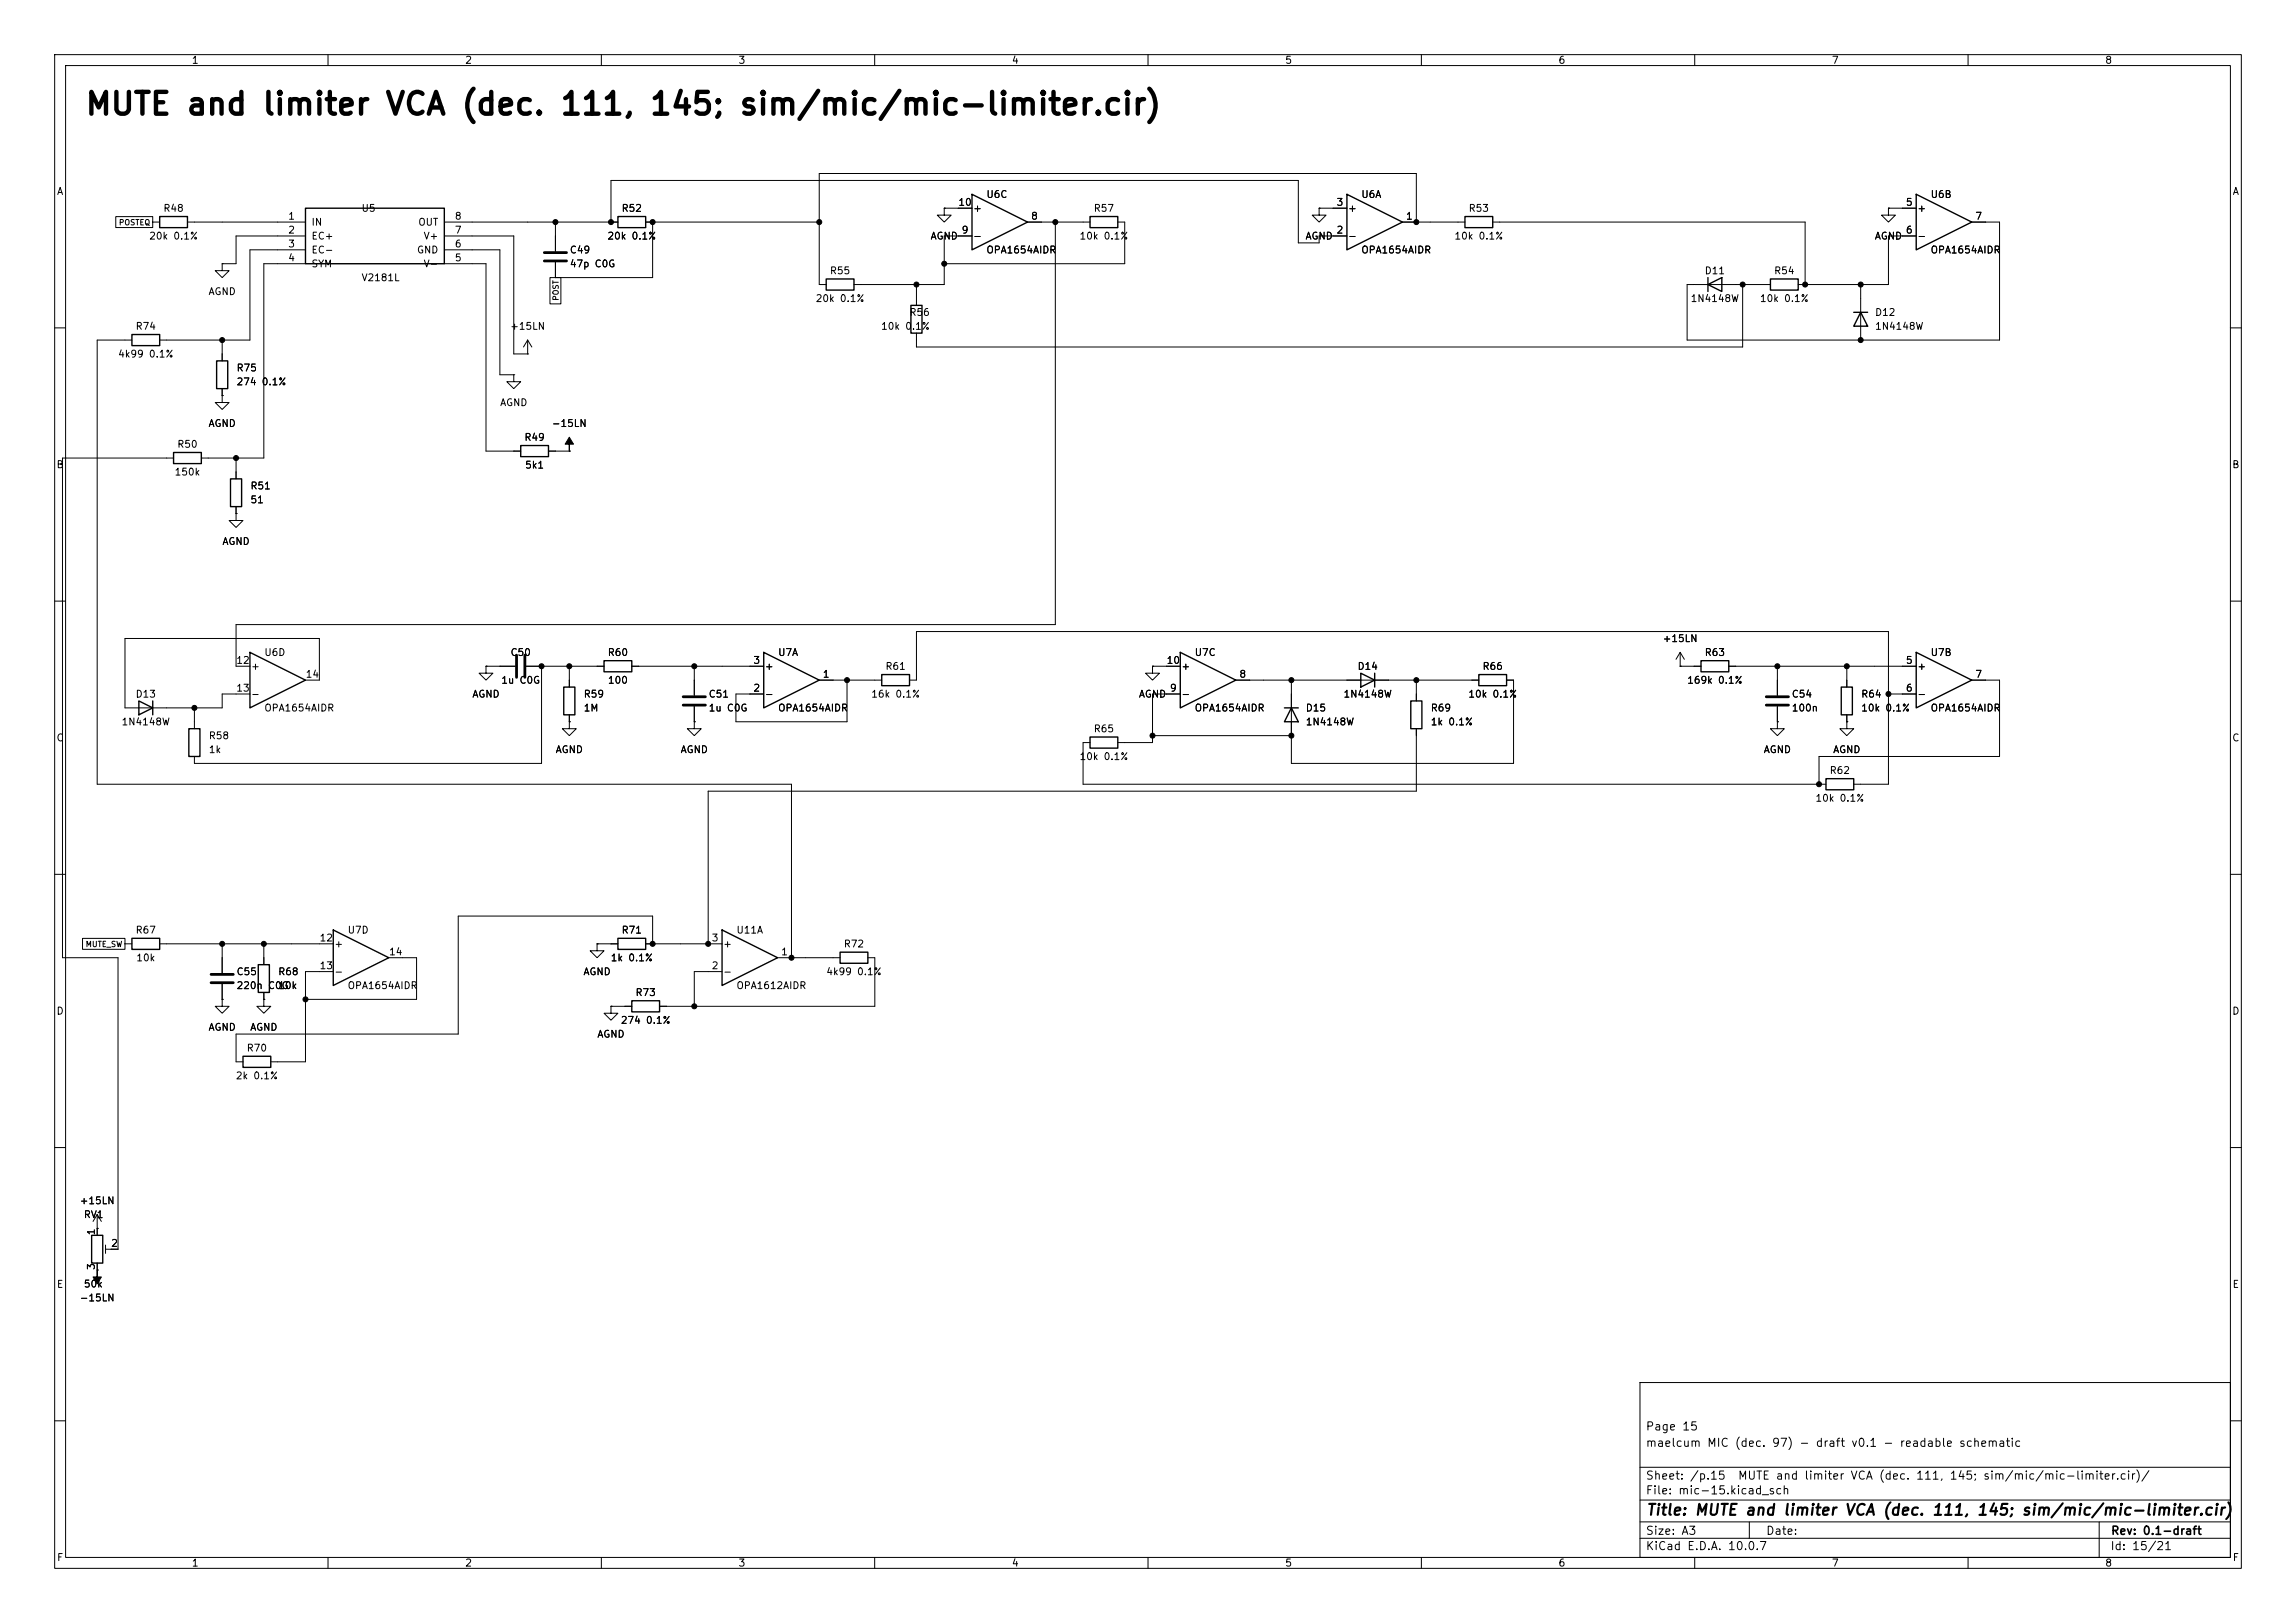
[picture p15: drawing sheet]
<svg xmlns="http://www.w3.org/2000/svg" width="420mm" height="297mm" viewBox="0 0 420 297" stroke-linecap="round" stroke-linejoin="round" font-family="sans-serif">
<defs><g id="words">
<text font-size="4" x="15.4" y="22">MUTE and limiter VCA (dec. 111, 145; sim/mic/mic-limiter.cir)</text>
<text font-size="2" x="301" y="277.8">Title: MUTE and limiter VCA (dec. 111, 145; sim/mic/mic-limiter.cir)</text>
<g font-size="1.5">
<text x="300.9" y="262.1">Page 15</text>
<text x="300.9" y="265.1">maelcum MIC (dec. 97) - draft v0.1 - readable schematic</text>
<text x="300.9" y="273.8">File: mic-15.kicad_sch</text>
<text x="300.9" y="271.1">Sheet: /p.15</text>
<text x="317.8" y="271.1">MUTE and limiter VCA (dec. 111, 145; sim/mic/mic-limiter.cir)/</text>
<text x="300.9" y="281.2">Size: A3</text>
<text x="322.9" y="281.2">Date:</text>
<text x="386" y="281.2">Rev: 0.1-draft</text>
<text x="300.9" y="284">KiCad E.D.A. 10.0.7</text>
<text x="385.9" y="284">Id: 15/21</text>
</g>
<g font-size="1.3">
<text x="35" y="12">1</text>
<text x="85" y="12">2</text>
<text x="135" y="12">3</text>
<text x="185" y="12">4</text>
<text x="235" y="12">5</text>
<text x="285" y="12">6</text>
<text x="335" y="12">7</text>
<text x="385" y="12">8</text>
<text x="10.3" y="36">A</text>
<text x="408.3" y="36">A</text>
<text x="29.8" y="39.1">R48</text>
<text x="52.6" y="40.5">1</text>
<text x="56.9" y="41.6">IN</text>
<text x="66" y="39.1">U5</text>
<text x="76.4" y="41.6">OUT</text>
<text x="83.1" y="40.5">8</text>
<text x="113.6" y="39.1">R52</text>
<text x="175.2" y="38">10</text>
<text x="177.9" y="39.1">+</text>
<text x="180.3" y="36.5">U6C</text>
<text x="188.5" y="40.5">8</text>
<text x="200" y="39.1">R57</text>
<text x="244.4" y="38">3</text>
<text x="246.5" y="39.1">+</text>
<text x="248.9" y="36.5">U6A</text>
<text x="257.1" y="40.5">1</text>
<text x="268.5" y="39.1">R53</text>
<text x="348.5" y="38">5</text>
<text x="350.6" y="39.1">+</text>
<text x="353" y="36.5">U6B</text>
<text x="361.2" y="40.5">7</text>
<text x="27.2" y="44.1">20k 0.1%</text>
<text x="52.6" y="43">2</text>
<text x="52.6" y="45.6">3</text>
<text x="56.9" y="44.1">EC+</text>
<text x="56.9" y="46.7">EC-</text>
<text x="76.2" y="46.7">GND</text>
<text x="77.4" y="44.1">V+</text>
<text x="83.1" y="45.6">6</text>
<text x="83.1" y="43">7</text>
<text x="104.1" y="46.7">C49</text>
<text x="111" y="44.1">20k 0.1%</text>
<text x="170.1" y="44.1">AGND</text>
<text x="175.8" y="43">9</text>
<text x="177.9" y="44.1">-</text>
<text x="180.3" y="46.7">OPA1654AIDR</text>
<text x="197.4" y="44.1">10k 0.1%</text>
<text x="238.7" y="44.1">AGND</text>
<text x="244.4" y="43">2</text>
<text x="246.5" y="44.1">-</text>
<text x="248.9" y="46.7">OPA1654AIDR</text>
<text x="265.9" y="44.1">10k 0.1%</text>
<text x="342.8" y="44.1">AGND</text>
<text x="348.5" y="43">6</text>
<text x="350.6" y="44.1">-</text>
<text x="353" y="46.7">OPA1654AIDR</text>
<text x="52.6" y="48.1">4</text>
<text x="56.9" y="49.2">SYM</text>
<text x="66" y="51.8">V2181L</text>
<text x="77.4" y="49.2">V-</text>
<text x="83.1" y="48.1">5</text>
<text x="104.1" y="49.2">47p C0G</text>
<text x="151.7" y="50.5">R55</text>
<text x="311.7" y="50.5">D11</text>
<text x="324.4" y="50.5">R54</text>
<text x="38" y="54.3">AGND</text>
<text x="149.1" y="55.6">20k 0.1%</text>
<text x="166.3" y="58.1">R56</text>
<text x="309.1" y="55.6">1N4148W</text>
<text x="321.8" y="55.6">10k 0.1%</text>
<text x="342.9" y="58.1">D12</text>
<text x="21.5" y="65.7">4k99 0.1%</text>
<text x="24.7" y="60.7">R74</text>
<text x="93.2" y="60.7">+15LN</text>
<text x="161.1" y="60.7">10k 0.1%</text>
<text x="342.9" y="60.7">1N4148W</text>
<text x="43.2" y="68.3">R75</text>
<text x="43.2" y="70.8">274 0.1%</text>
<text x="91.4" y="74.6">AGND</text>
<text x="32.3" y="82.2">R50</text>
<text x="38" y="78.4">AGND</text>
<text x="95.8" y="81">R49</text>
<text x="100.8" y="78.4">-15LN</text>
<text x="10.2" y="86">B</text>
<text x="31.8" y="87.3">150k</text>
<text x="45.7" y="89.9">R51</text>
<text x="95.9" y="86.1">5k1</text>
<text x="408.2" y="86">B</text>
<text x="45.7" y="92.4">51</text>
<text x="40.6" y="100">AGND</text>
<text x="304" y="117.8">+15LN</text>
<text x="43.1" y="121.8">12</text>
<text x="45.8" y="122.9">+</text>
<text x="48.2" y="120.3">U6D</text>
<text x="55.8" y="124.3">14</text>
<text x="91.6" y="125.4">1u C0G</text>
<text x="93.3" y="120.3">C50</text>
<text x="111.1" y="120.3">R60</text>
<text x="111.1" y="125.4">100</text>
<text x="137.7" y="121.8">3</text>
<text x="139.8" y="122.9">+</text>
<text x="142.2" y="120.3">U7A</text>
<text x="150.4" y="124.3">1</text>
<text x="161.9" y="122.9">R61</text>
<text x="213.3" y="121.8">10</text>
<text x="216" y="122.9">+</text>
<text x="218.4" y="120.3">U7C</text>
<text x="226.6" y="124.3">8</text>
<text x="248.2" y="122.9">D14</text>
<text x="271.1" y="122.9">R66</text>
<text x="308.5" y="125.4">169k 0.1%</text>
<text x="311.7" y="120.3">R63</text>
<text x="348.5" y="121.8">5</text>
<text x="350.6" y="122.9">+</text>
<text x="353" y="120.3">U7B</text>
<text x="361.2" y="124.3">7</text>
<text x="24.7" y="128">D13</text>
<text x="43.1" y="126.9">13</text>
<text x="45.8" y="128">-</text>
<text x="48.2" y="130.5">OPA1654AIDR</text>
<text x="86.3" y="128">AGND</text>
<text x="106.7" y="128">R59</text>
<text x="106.7" y="130.5">1M</text>
<text x="129.5" y="128">C51</text>
<text x="129.5" y="130.5">1u C0G</text>
<text x="137.7" y="126.9">2</text>
<text x="139.8" y="128">-</text>
<text x="142.2" y="130.5">OPA1654AIDR</text>
<text x="159.3" y="128">16k 0.1%</text>
<text x="208.2" y="128">AGND</text>
<text x="213.9" y="126.9">9</text>
<text x="216" y="128">-</text>
<text x="218.4" y="130.5">OPA1654AIDR</text>
<text x="238.7" y="130.5">D15</text>
<text x="245.6" y="128">1N4148W</text>
<text x="261.6" y="130.5">R69</text>
<text x="268.5" y="128">10k 0.1%</text>
<text x="327.6" y="128">C54</text>
<text x="327.6" y="130.5">100n</text>
<text x="340.3" y="128">R64</text>
<text x="340.3" y="130.5">10k 0.1%</text>
<text x="348.5" y="126.9">6</text>
<text x="350.6" y="128">-</text>
<text x="353" y="130.5">OPA1654AIDR</text>
<text x="10.2" y="136">C</text>
<text x="22.1" y="133">1N4148W</text>
<text x="38.1" y="135.6">R58</text>
<text x="200" y="134.3">R65</text>
<text x="238.7" y="133">1N4148W</text>
<text x="261.6" y="133">1k 0.1%</text>
<text x="408.2" y="136">C</text>
<text x="38.1" y="138.1">1k</text>
<text x="101.5" y="138.1">AGND</text>
<text x="124.4" y="138.1">AGND</text>
<text x="197.4" y="139.4">10k 0.1%</text>
<text x="322.5" y="138.1">AGND</text>
<text x="334.6" y="141.9">R62</text>
<text x="335.2" y="138.1">AGND</text>
<text x="332" y="147">10k 0.1%</text>
<text x="24.7" y="171.1">R67</text>
<text x="58.4" y="172.6">12</text>
<text x="61.1" y="173.7">+</text>
<text x="63.5" y="171.1">U7D</text>
<text x="113.6" y="171.1">R71</text>
<text x="130.1" y="172.6">3</text>
<text x="132.2" y="173.7">+</text>
<text x="134.6" y="171.1">U11A</text>
<text x="154.2" y="173.7">R72</text>
<text x="24.8" y="176.2">10k</text>
<text x="43.2" y="178.8">C55</text>
<text x="50.8" y="178.8">R68</text>
<text x="58.4" y="177.7">13</text>
<text x="61.1" y="178.8">-</text>
<text x="71.1" y="175.1">14</text>
<text x="106.6" y="178.8">AGND</text>
<text x="111.6" y="176.2">1k 0.1%</text>
<text x="130.1" y="177.7">2</text>
<text x="132.2" y="178.8">-</text>
<text x="142.8" y="175.1">1</text>
<text x="151" y="178.8">4k99 0.1%</text>
<text x="10.2" y="186">D</text>
<text x="43.2" y="181.3">220n C0G</text>
<text x="50.8" y="181.3">10k</text>
<text x="63.5" y="181.3">OPA1654AIDR</text>
<text x="116.1" y="182.6">R73</text>
<text x="134.6" y="181.3">OPA1612AIDR</text>
<text x="408.2" y="186">D</text>
<text x="38" y="188.9">AGND</text>
<text x="45.7" y="188.9">AGND</text>
<text x="109.2" y="190.2">AGND</text>
<text x="113.4" y="187.7">274 0.1%</text>
<text x="43" y="197.8">2k 0.1%</text>
<text x="45" y="192.7">R70</text>
<text x="14.5" y="220.7">+15LN</text>
<text x="15.2" y="223.2">RV1</text>
<text x="17.6" y="226.2" transform="rotate(-90 17.6 226.2)">1</text>
<text x="17.6" y="232.5" transform="rotate(-90 17.6 232.5)">3</text>
<text x="20.2" y="228.5">2</text>
<text x="10.3" y="236">E</text>
<text x="14.5" y="238.5">-15LN</text>
<text x="15.2" y="235.9">50k</text>
<text x="408.3" y="236">E</text>
<text x="10.3" y="286">F</text>
<text x="35" y="287">1</text>
<text x="85" y="287">2</text>
<text x="135" y="287">3</text>
<text x="185" y="287">4</text>
<text x="235" y="287">5</text>
<text x="285" y="287">6</text>
<text x="335" y="287">7</text>
<text x="385" y="287">8</text>
<text x="408.3" y="286">F</text>
</g>
<g font-size="1">
<text x="21.7" y="41.5">POSTEQ</text>
<text x="102.4" y="55.1" transform="rotate(-90 102.4 55.1)">POST</text>
<text x="15.6" y="173.5">MUTE_SW</text>
</g>
</g></defs>
<g fill="none" stroke="#000" stroke-width=".18">
<path d="M10 10h400v277h-400zM12 12h396v273h-396zM60 10v2M110 10v2M160 10v2M210 10v2M260 10v2M310 10v2M360 10v2M21.2 39.6h6.7v2h-6.7zM172.7 38.1v1.3h1.3l-1.3 1.2-1.3-1.2h1.3M172.7 38.1h.1"/>
<path d="M172.7 38.1h5.1M241.3 38.1v1.3h1.3l-1.3 1.2-1.3-1.2h1.3M241.3 38.1h.1M241.3 38.1h5.1M345.4 38.1v1.3h1.3l-1.3 1.2-1.2-1.2h1.2M345.4 38.1h.1M345.4 38.1h5.1M27.9 40.6h1.3M34.3 40.6h21.6M40.6 48.3v1.2h1.3l-1.3 1.3-1.2-1.3h1.2M40.6 48.3h.1M55.9 45.7h-10.2v16.5h-16.5"/>
<path d="M55.9 48.3h-7.6v35.5h-11.5M55.9 43.2h-12.7v5.1h-2.6M81.3 40.6h31.7M81.3 48.3h7.6v34.3h6.3M81.3 43.2h12.7v21.6h2.5M81.3 45.7h10.1v22.9h2.6M100.6 50.8h2v4.8h-2zM101.6 40.6v5.4M101.6 48v2.8M111.8 40.6v-7.6h125.7v11.5h3.8v-1.3h5.1M118.1 40.6h31.8M119.4 40.6v10.2h-17.8"/>
<path d="M167.6 52.1v3.8M177.8 43.2h-5.1v8.9h-16.5M188 40.6h11.4M193 40.6v73.7h-149.8v7.6h2.5M204.5 40.6h1.2v7.7h-33M256.5 40.6h11.5M259.1 40.6v-8.8h-109.2v20.3h1.2M273 40.6h57.2v11.5M318.8 52.1v11.4h-151.2v-2.5M340.4 52.1v10.1M350.5 43.2h-5.1v8.9h-16.5M360.7 40.6h5.1v21.6h-57.2v-10.1h15.2"/>
<path d="M10 60h2M24.1 62.2h-6.3v81.3h127v31.8M40.6 72.4v1.3h1.3l-1.3 1.2-1.2-1.2h1.2M40.6 72.4h.1M40.6 62.2v3.8M40.6 71.1v1.3M94 68.6v1.3h1.2l-1.2 1.2-1.3-1.2h1.3M94 68.6h.1M96.5 64.8h.1M96.5 62.2l-.7 1.3M96.5 62.2l.8 1.3M96.5 62.2v2.6"/>
<path d="M408 60h2M31.7 83.8h-20.3v91.5h10.2v53.3h-2.3M43.2 94v1.3h1.2l-1.2 1.2-1.3-1.2h1.3M43.2 94h.1M43.2 83.8v3.8M43.2 92.7v1.3M100.3 82.6h3.8M104.1 82.6h.1M10 110h2M307.3 119.4l-.7 1.3M307.3 119.4l.8 1.3M307.3 119.4v2.5"/>
<path d="M408 110h2M35.6 129.5v3.9M55.9 124.5h2.5v-7.7h-35.5v12.7h17.7v-2.5h5.1M88.9 121.9v1.3h1.3l-1.3 1.3-1.3-1.3h1.3M88.9 121.9h.1M88.9 121.9h5.3M96.3 121.9h14.2M99.1 121.9v17.8h-63.5v-1.3M104.1 132.1v1.3h1.3l-1.3 1.2-1.2-1.2h1.2M104.1 132.1h.1M104.1 121.9v3.8M104.1 130.8v1.3"/>
<path d="M115.6 121.9h24.1M127 132.1v1.3h1.3l-1.3 1.2-1.3-1.2h1.3M127 132.1h.1M127 121.9v5.4M127 129.3v2.8M149.9 124.5h11.4M154.9 124.5v7.6h-20.3v-5.1h5.1M166.4 124.5h1.2v-8.9h177.8v27.9h-6.3M199.4 135.9h-1.3v7.6h135.9M210.8 121.9v1.3h1.3l-1.3 1.3-1.3-1.3h1.3M210.8 121.9h.1M210.8 121.9h5.1"/>
<path d="M210.8 134.6h25.4M215.9 127h-5.1v8.9h-6.3M226.1 124.5h44.4M236.2 124.5v15.2h40.7v-15.2h-1.3M259.1 124.5v3.8M259.1 133.4v11.4h-129.6v27.9M307.3 121.9h.1M307.3 121.9h3.8M316.2 121.9h34.3M325.1 132.1v1.3h1.3l-1.3 1.2-1.3-1.2h1.3M325.1 132.1h.1M325.1 121.9v5.4"/>
<path d="M325.1 129.3v2.8M337.8 132.1v1.3h1.3l-1.3 1.2-1.3-1.2h1.3M337.8 132.1h.1M337.8 121.9v3.8M337.8 130.8v1.3M345.4 127h5.1M360.7 124.5h5.1v13.9h-33.1v5.1M10 160h2M408 160h2M15.1 171.7h7.8v2h-7.8zM22.9 172.7h1.2M29.2 172.7h31.8"/>
<path d="M40.6 172.7v5.4M48.3 172.7v3.8M61 177.8h-5.1v16.5h-6.4M71.1 175.3h5.1v7.6h-20.3M109.2 172.7v1.3h1.3l-1.3 1.3-1.3-1.3h1.3M109.2 172.7h.1M109.2 172.7h3.8M118.1 172.7h14M119.4 172.7v-5.1h-35.6v21.6h-40.6v5.1h1.2M132.1 177.8h-5.1v6.4M142.2 175.3h11.5M158.7 175.3h1.3v8.9h-39.4"/>
<path d="M40.6 182.9v1.3h1.3l-1.3 1.2-1.2-1.2h1.2M40.6 182.9h.1M40.6 180.1v2.8M48.3 182.9v1.3h1.2l-1.2 1.2-1.3-1.2h1.3M48.3 182.9h.1M48.3 181.6v1.3M111.8 184.2v1.2h1.2l-1.2 1.3-1.3-1.3h1.3M111.8 184.2h.1M111.8 184.2h3.8M10 210h2M408 210h2M17.8 232.4h.1"/>
<path d="M17.8 224.8h.1M17.8 222.2v3.9M17.8 231.1v1.3M17.8 222.2l-.8 1.3M17.8 222.2l.7 1.3M19.3 227.8v1.6M300 253h108v32h-108zM10 260h2M300 278.5h108M300 274.5h108M300 268.5h108M320 278.5v3"/>
<path d="M384 278.5v6.5M408 260h2M60 285v2M110 285v2M160 285v2M210 285v2M260 285v2M300 281.5h108M310 285v2M360 285v2"/>
</g>
<g fill="none" stroke="#000" stroke-width=".25">
<path d="M29.2 39.6h5.1v2.1h-5.1zM55.9 38.1h25.4v10.2h-25.4zM113 39.6h5.1v2.1h-5.1zM177.8 35.6l10.2 5-10.2 5.1zM199.4 39.6h5.1v2.1h-5.1zM246.4 35.6l10.1 5-10.1 5.1zM268 39.6h5v2.1h-5zM350.5 35.6l10.2 5-10.2 5.1zM151.1 51.1h5.1v2h-5.1zM166.6 55.9h2.1v5.1h-2.1zM312.4 52.1l2.6-1.3v2.5zM312.4 50.8v2.5"/>
<path d="M323.8 51.1h5.1v2h-5.1zM339.1 57.2h2.5M340.4 57.2l1.2 2.5h-2.5zM24.1 61.2h5.1v2h-5.1zM39.6 66h2.1v5.1h-2.1zM31.7 82.8h5.1v2h-5.1zM42.2 87.6h2v5.1h-2zM95.2 81.5h5.1v2.1h-5.1zM45.7 119.4l10.2 5.1-10.2 5zM139.7 119.4l10.2 5.1-10.2 5zM215.9 119.4l10.2 5.1-10.2 5zM350.5 119.4l10.2 5.1-10.2 5z"/>
<path d="M25.4 128.3l2.5 1.2-2.5 1.3zM27.9 128.3v2.5M34.5 133.4h2.1v5h-2.1zM103.1 125.7h2.1v5.1h-2.1zM110.5 120.9h5.1v2h-5.1zM161.3 123.4h5.1v2.1h-5.1zM199.4 134.9h5.1v2h-5.1zM234.9 129.5h2.6M236.2 129.5l1.3 2.6h-2.6zM248.9 123.2l2.6 1.3-2.6 1.2zM251.5 123.2v2.5M258.1 128.3h2v5.1h-2z"/>
<path d="M270.5 123.4h5.1v2.1h-5.1zM311.1 120.9h5.1v2h-5.1zM336.8 125.7h2v5.1h-2zM334 142.5h5.1v2h-5.1zM24.1 171.7h5.1v2h-5.1zM47.2 176.5h2.1v5.1h-2.1zM61 170.2l10.1 5.1-10.1 5zM113 171.7h5.1v2h-5.1zM132.1 170.2l10.1 5.1-10.1 5zM153.7 174.2h5v2.1h-5zM44.4 193.3h5.1v2h-5.1zM115.6 183.1h5v2.1h-5z"/>
<path d="M16.8 226.1h2v5h-2z"/>
</g>
<path d="M99.6 46.2h4M99.6 47.8h4M94.5 119.9v4.1M96 119.9v4.1M125 127.5h4M125 129h4M323.1 127.5h4.1M323.1 129h4.1M38.6 178.3h4.1M38.6 179.8h4.1" fill="none" stroke="#000" stroke-width=".51"/>
<g fill="#000" stroke="#000" stroke-width=".18">
<path d="M104.1 80l.8 1.3h-.8v1.3v-1.3h-.7zM17.8 232.4v1.3h.7l-.7 1.2-.8-1.2h.8z"/>
<circle cx="101.6" cy="40.6" r=".46"/>
<circle cx="111.8" cy="40.6" r=".46"/>
<circle cx="119.4" cy="40.6" r=".46"/>
<circle cx="149.9" cy="40.6" r=".46"/>
<circle cx="167.6" cy="52.1" r=".46"/>
<circle cx="172.7" cy="48.3" r=".46"/>
<circle cx="193" cy="40.6" r=".46"/>
<circle cx="259.1" cy="40.6" r=".46"/>
<circle cx="318.8" cy="52.1" r=".46"/>
<circle cx="330.2" cy="52.1" r=".46"/>
<circle cx="340.4" cy="52.1" r=".46"/>
<circle cx="40.6" cy="62.2" r=".46"/>
<circle cx="340.4" cy="62.2" r=".46"/>
<circle cx="43.2" cy="83.8" r=".46"/>
<circle cx="35.6" cy="129.5" r=".46"/>
<circle cx="99.1" cy="121.9" r=".46"/>
<circle cx="104.1" cy="121.9" r=".46"/>
<circle cx="127" cy="121.9" r=".46"/>
<circle cx="154.9" cy="124.5" r=".46"/>
<circle cx="210.8" cy="134.6" r=".46"/>
<circle cx="236.2" cy="124.5" r=".46"/>
<circle cx="236.2" cy="134.6" r=".46"/>
<circle cx="259.1" cy="124.5" r=".46"/>
<circle cx="325.1" cy="121.9" r=".46"/>
<circle cx="337.8" cy="121.9" r=".46"/>
<circle cx="345.4" cy="127" r=".46"/>
<circle cx="332.7" cy="143.5" r=".46"/>
<circle cx="40.6" cy="172.7" r=".46"/>
<circle cx="48.3" cy="172.7" r=".46"/>
<circle cx="119.4" cy="172.7" r=".46"/>
<circle cx="129.5" cy="172.7" r=".46"/>
<circle cx="144.8" cy="175.3" r=".46"/>
<circle cx="55.9" cy="182.9" r=".46"/>
<circle cx="127" cy="184.2" r=".46"/>
</g>
<use href="#words"/>
</svg>
